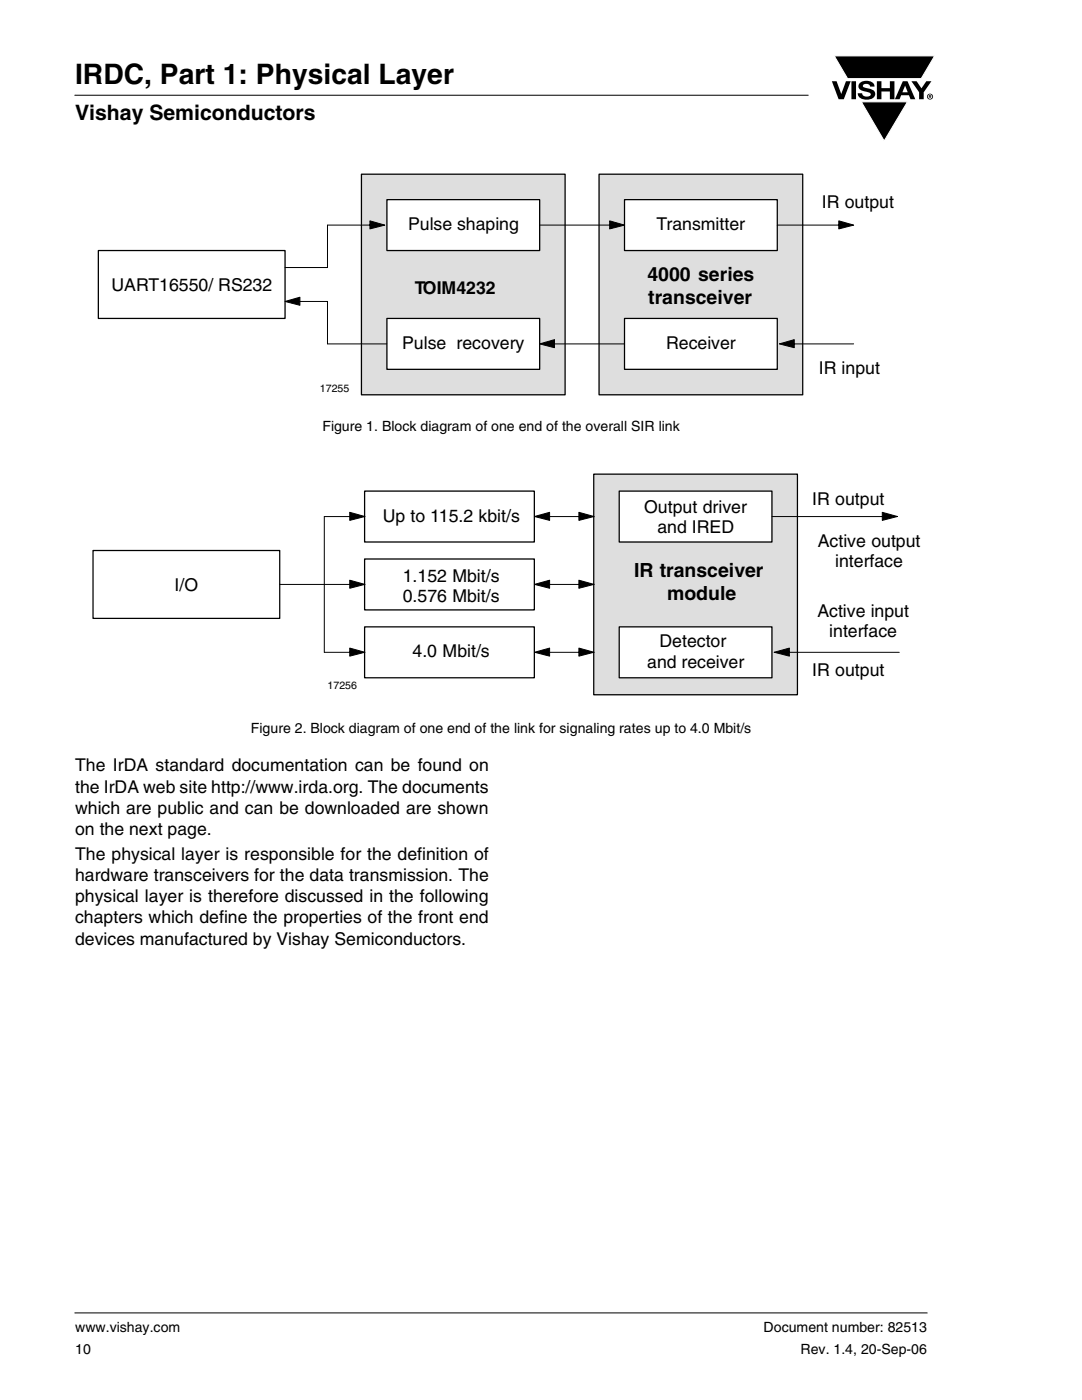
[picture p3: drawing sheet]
<svg xmlns="http://www.w3.org/2000/svg" width="216mm" height="279mm" viewBox="0 0 216 279" stroke-linecap="round" stroke-linejoin="round" font-family="sans-serif">
<defs><g id="words">
<text font-size="5.6" x="15" y="16.8">IRDC, Part 1: Physical Layer</text>
<text font-size="4.2" x="15" y="24">Vishay Semiconductors</text>
<g font-size="3.9">
<text x="129.2" y="56.1">4000 series</text>
<text x="129.4" y="60.6">transceiver</text>
<text x="126.5" y="115.2">IR transceiver</text>
<text x="133.1" y="119.7">module</text>
</g>
<g font-size="3.5">
<text x="164" y="41.5">IR output</text>
<text x="81.4" y="45.9">Pulse shaping</text>
<text x="131" y="45.9">Transmitter</text>
<text x="22.2" y="58.1">UART16550/ RS232</text>
<text x="82.8" y="58.7">TOIM4232</text>
<text x="80.2" y="69.6">Pulse recovery</text>
<text x="132.9" y="69.6">Receiver</text>
<text x="163.4" y="74.7">IR input</text>
<text x="162.1" y="100.8">IR output</text>
<text x="76.4" y="104.1">Up to 115.2 kbit/s</text>
<text x="128.5" y="102.3">Output driver</text>
<text x="131.2" y="106.4">and IRED</text>
<text x="163.2" y="109.2">Active output</text>
<text x="166.7" y="113.3">interface</text>
<text x="34.8" y="118">I/O</text>
<text x="80.4" y="116.1">1.152 Mbit/s</text>
<text x="80.4" y="120.2">0.576 Mbit/s</text>
<text x="163.1" y="123.1">Active input</text>
<text x="82.3" y="131.2">4.0 Mbit/s</text>
<text x="131.6" y="129.2">Detector</text>
<text x="165.5" y="127.1">interface</text>
<text x="129.1" y="133.2">and receiver</text>
<text x="162.1" y="134.8">IR output</text>
<text x="15" y="153.9">The IrDA standard documentation can be found on</text>
<text x="15" y="158.2">the IrDA web site http://www.irda.org. The documents</text>
<text x="15" y="162.4">which are public and can be downloaded are shown</text>
<text x="15" y="166.6">on the next page.</text>
<text x="15" y="171.6">The physical layer is responsible for the definition of</text>
<text x="15" y="175.8">hardware transceivers for the data transmission. The</text>
<text x="15" y="180.1">physical layer is therefore discussed in the following</text>
<text x="15" y="184.3">chapters which define the properties of the front end</text>
<text x="15" y="188.5">devices manufactured by Vishay Semiconductors.</text>
</g>
<g font-size="2.8">
<text x="64.3" y="86.1">Figure 1. Block diagram of one end of the overall SIR link</text>
<text x="50.1" y="146.2">Figure 2. Block diagram of one end of the link for signaling rates up to 4.0 Mbit/s</text>
<text x="15" y="265.9">www.vishay.com</text>
<text x="152.4" y="265.9">Document number: 82513</text>
<text x="15" y="270.1">10</text>
<text x="159.7" y="270.1">Rev. 1.4, 20-Sep-06</text>
</g>
<g font-size="2.1">
<text x="63.8" y="78.3">17255</text>
<text x="65.4" y="137.5">17256</text>
</g>
</g></defs>
<g fill="#000">
<path d="M166 16.2h.9l1 2.5 .9-2.5h.9l-1.3 3.6h-1.1zM166.5 11.2h20l-2.7 4.5h-14.7zM171.6 16.5a2.1 2.1 0 0 1 2.8 .3l.1 .5h-.9a.79 .79 0 0 0-.7-.6 .79 .79 0 0 0-.7 .4l.2 .3 1 .3a1.08 1.08 0 0 1 1.2 1 1.08 1.08 0 0 1-1.1 1.1 1.73 1.73 0 0 1-2.4-1.2h.9a.96 .96 0 0 0 .8 .7 .96 .96 0 0 0 1-.5 1.31 1.31 0 0 0-1.3-.6 1.03 1.03 0 0 1-1-.5 1.03 1.03 0 0 1 .1-1.2zM175 16.2h.9v1.4h1.7v-1.4h.9v3.6h-.9v-1.5h-1.7v1.5h-.9zM181.9 16.2h1l1 1.4 .9-1.4h1.1l-1.6 2.2v1.4h-.9v-1.4zM171.9 20.3h9.2l-4.7 7.8z"/>
<path d="M180.6 17.1l-.5 1.3h1zM180.1 16.2h1l1.5 3.6h-.9l-.3-.8h-1.6l-.3 .8h-.9z"/>
<path d="M185.5 19.1v.1h.2v-.1zM185.3 18.9l.5 .1v.1l-.1 .2 .1 .3-.3-.3v.3h-.2zM185.1 19.3a.46 .46 0 0 0 .9 0 .46 .46 0 0 0-.9 0zM185 19.3a.6 .6 0 0 1 1.2 0 .6 .6 0 0 1-1.2 0z"/>
</g>
<path d="M166.5 11.2h20l-2.7 4.5h-14.7zM171.9 20.3h9.2l-4.7 7.8z" fill="none" stroke="#fff" stroke-width=".2"/>
<path d="M170.4 16.2v3.6" fill="none" stroke="#000" stroke-width=".91" stroke-linecap="butt"/>
<path d="M14.9 18.9v.2M15 19h146.3M14.9 261.9v.2M15 262h170.1" fill="none" stroke="#000" stroke-width=".2"/>
<path d="M15 32.8h170v50h-170z" fill="#fff"/>
<path d="M72.1 34.8h40.7v44h-40.7z" fill="#dedede"/>
<path d="M72.1 34.8h40.7v44h-40.7z" fill="none" stroke="#000" stroke-width=".25"/>
<path d="M119.5 34.8h40.7v44h-40.7z" fill="#dedede"/>
<path d="M119.5 34.8h40.7v44h-40.7z" fill="none" stroke="#000" stroke-width=".25"/>
<path d="M107.7 68.6l2.9-.8v1.6z" fill="#000"/>
<path d="M107.7 68.6l2.9-.8v1.6zM109.3 68.6h15.3" fill="none" stroke="#000" stroke-width=".2"/>
<path d="M77.2 39.8h30.5v10.2h-30.5z" fill="#fff"/>
<path d="M77.2 39.8h30.5v10.2h-30.5z" fill="none" stroke="#000" stroke-width=".25"/>
<path d="M77.2 63.6h30.5v10.1h-30.5z" fill="#fff"/>
<path d="M77.2 63.6h30.5v10.1h-30.5z" fill="none" stroke="#000" stroke-width=".25"/>
<path d="M124.6 39.8h30.5v10.2h-30.5z" fill="#fff"/>
<path d="M124.6 39.8h30.5v10.2h-30.5z" fill="none" stroke="#000" stroke-width=".25"/>
<path d="M124.6 63.6h30.5v10.1h-30.5z" fill="#fff"/>
<path d="M124.6 63.6h30.5v10.1h-30.5z" fill="none" stroke="#000" stroke-width=".25"/>
<path d="M73.8 44.1l3 .8-3 .8zM121.7 44.1l2.9 .8-2.9 .8zM167.4 44.1l2.9 .8-2.9 .8zM155.5 68.6l3-.8v1.6z" fill="#000"/>
<path d="M65.3 44.9h9.8M73.8 44.1l3 .8-3 .8zM107.7 44.9h15.2M121.7 44.1l2.9 .8-2.9 .8zM155.1 44.9h13.5M167.4 44.1l2.9 .8-2.9 .8zM65.3 68.6h11.9M155.5 68.6l3-.8v1.6zM157.2 68.6h13.1" fill="none" stroke="#000" stroke-width=".2"/>
<path d="M19.6 50h37.3v13.6h-37.3z" fill="#fff"/>
<path d="M19.6 50h37.3v13.6h-37.3z" fill="none" stroke="#000" stroke-width=".25"/>
<path d="M65.3 44.9v8.5h-8.4M56.9 60.2l2.9-.9v1.6zM58.6 60.2h6.7v8.4" fill="none" stroke="#000" stroke-width=".2"/>
<path d="M56.9 60.2l2.9-.9v1.6z" fill="#000"/>
<g fill="#fff">
<path d="M15 92.9h170v50h-170z"/>
<path d="M18.4 94.5h165.3v44.3h-165.3z"/>
</g>
<path d="M118.5 94.6h40.6v44.1h-40.6z" fill="#dedede"/>
<path d="M118.5 94.6h40.6v44.1h-40.6z" fill="none" stroke="#000" stroke-width=".25"/>
<path d="M72.8 98h33.8v10.2h-33.8z" fill="#fff"/>
<path d="M72.8 98h33.8v10.2h-33.8z" fill="none" stroke="#000" stroke-width=".25"/>
<path d="M72.8 125.1h33.8v10.2h-33.8z" fill="#fff"/>
<path d="M72.8 125.1h33.8v10.2h-33.8z" fill="none" stroke="#000" stroke-width=".25"/>
<path d="M123.6 98h30.4v10.2h-30.4z" fill="#fff"/>
<path d="M123.6 98h30.4v10.2h-30.4z" fill="none" stroke="#000" stroke-width=".25"/>
<path d="M123.6 125.1h30.4v10.2h-30.4z" fill="#fff"/>
<path d="M123.6 125.1h30.4v10.2h-30.4z" fill="none" stroke="#000" stroke-width=".25"/>
<g fill="#000">
<path d="M69.8 102.2l3 .9-3 .8z" fill-rule="evenodd"/>
<path d="M176 102.2l3.1 .9-3.1 .8z" fill-rule="evenodd"/>
<path d="M154.5 130.2l3-.9v1.6z" fill-rule="evenodd"/>
</g>
<path d="M64.7 103.1h6.4M69.8 102.2l3 .9-3 .8zM154 103.1h22.1M176 102.2l3.1 .9-3.1 .8zM154.5 130.2l3-.9v1.6zM157.5 130.2h21.9" fill="none" stroke="#000" stroke-width=".2"/>
<path d="M18.6 109.9h37.2v13.5h-37.2z" fill="#fff"/>
<path d="M18.6 109.9h37.2v13.5h-37.2z" fill="none" stroke="#000" stroke-width=".25"/>
<path d="M64.7 103.1v27.1" fill="none" stroke="#000" stroke-width=".2"/>
<path d="M72.8 111.6h33.8v10.1h-33.8z" fill="#fff"/>
<path d="M72.8 111.6h33.8v10.1h-33.8z" fill="none" stroke="#000" stroke-width=".25"/>
<g fill="#000">
<path d="M69.8 115.8l3 .8-3 .8z" fill-rule="evenodd"/>
<path d="M106.6 103.1l3.1-.9v1.7z" fill-rule="evenodd"/>
<path d="M106.6 116.6l3.1-.8v1.6z" fill-rule="evenodd"/>
<path d="M115.5 102.2l3.1 .9-3.1 .8z" fill-rule="evenodd"/>
<path d="M115.5 115.8l3.1 .8-3.1 .8z" fill-rule="evenodd"/>
<path d="M69.8 129.3l3 .9-3 .7z" fill-rule="evenodd"/>
<path d="M106.6 130.2l3.1-.9v1.6z" fill-rule="evenodd"/>
<path d="M115.5 129.3l3.1 .9-3.1 .7z" fill-rule="evenodd"/>
</g>
<g fill="none" stroke="#000" stroke-width=".2">
<path d="M55.8 116.6h15.7M69.8 115.8l3 .8-3 .8zM106.6 103.1l3.1-.9v1.7zM106.6 116.6l3.1-.8v1.6zM109.7 116.6h7.2M109.7 103.1h7.2M115.5 102.2l3.1 .9-3.1 .8zM115.5 115.8l3.1 .8-3.1 .8zM64.7 130.2h6.8M69.8 129.3l3 .9-3 .7zM106.6 130.2l3.1-.9v1.6zM109.7 130.2h7.2"/>
<path d="M115.5 129.3l3.1 .9-3.1 .7z"/>
</g>
<use href="#words"/>
</svg>
